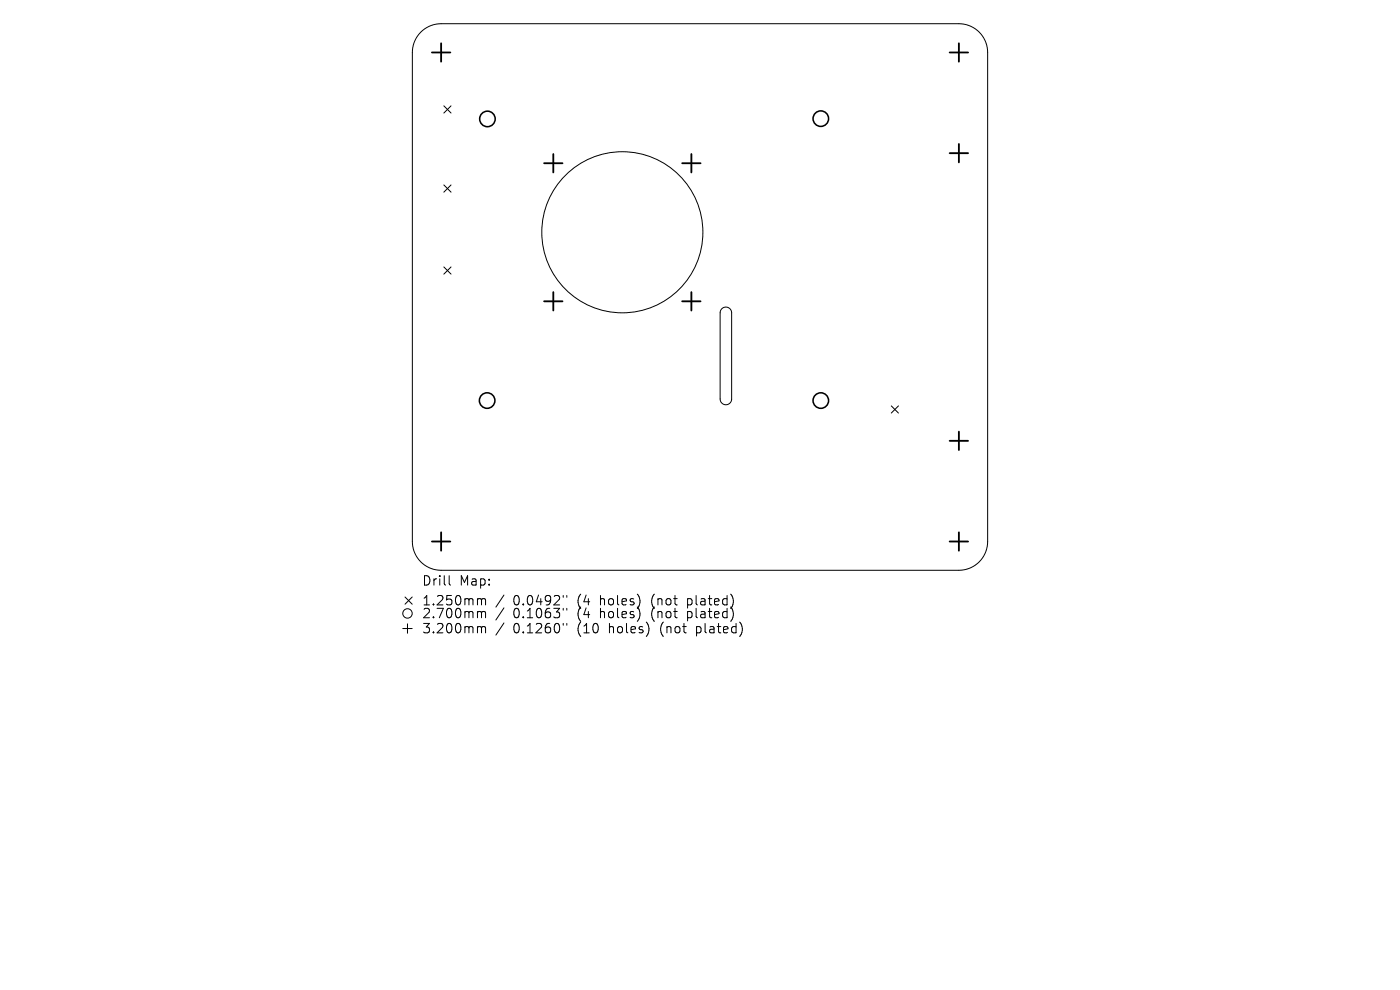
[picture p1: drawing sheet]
<svg xmlns="http://www.w3.org/2000/svg" width="297mm" height="210mm" viewBox="0 0 297 210" stroke-linecap="round" stroke-linejoin="round" font-family="sans-serif">
<defs><g id="words">
<g font-size="2.8">
<text x="89.4" y="124.5">Drill</text>
<text x="97.5" y="124.5">Map:</text>
<text x="89.4" y="128.7">1.250mm</text>
<text x="89.4" y="131.4">2.700mm</text>
<text x="108.9" y="128.7">0.0492&quot;</text>
<text x="108.9" y="131.4">0.1063&quot;</text>
<text x="122.6" y="128.7">(4</text>
<text x="122.6" y="131.4">(4</text>
<text x="127.6" y="128.7">holes)</text>
<text x="127.6" y="131.4">holes)</text>
<text x="138.6" y="128.7">(not</text>
<text x="138.6" y="131.4">(not</text>
<text x="146.5" y="128.7">plated)</text>
<text x="146.5" y="131.4">plated)</text>
<text x="89.4" y="134.6">3.200mm</text>
<text x="108.9" y="134.6">0.1260&quot;</text>
<text x="122.6" y="134.6">(10</text>
<text x="129.5" y="134.6">holes)</text>
<text x="140.5" y="134.6">(not</text>
<text x="148.4" y="134.6">plated)</text>
</g>
</g></defs>
<g fill="none" stroke="#000" stroke-width=".21">
<path d="M89.3 6.8a6.1 6.1 0 0 1 4.3-1.8h109.8a6.1 6.1 0 0 1 6.1 6.1v103.8a6.1 6.1 0 0 1-6.1 6.1h-109.8a6.1 6.1 0 0 1-6.1-6.1v-103.8a6.1 6.1 0 0 1 1.8-4.3zM94.2 22.5l1.5 1.5M94.2 39.2l1.5 1.6M95.7 22.5l-1.5 1.5M95.7 39.2l-1.5 1.6M94.2 56.6l1.5 1.6M95.7 56.6l-1.5 1.6M153.1 65.5a1.22 1.22 0 0 1 1.3-.3 1.22 1.22 0 0 1 .8 1.1v18.4a1.22 1.22 0 0 1-1.2 1.2 1.22 1.22 0 0 1-1.2-1.3v-18.2zM189.1 86.1l1.5 1.5M190.6 86.1l-1.5 1.5M85.4 133.3h2M85.9 126.6l1.5 1.6"/>
<path d="M86.4 132.3v2M87.4 126.6l-1.5 1.6M95.3 122.1v1.7l.3 .3M101.6 127l.5 .1 .1 .2M101.6 129.7l.5 .1 .1 .2M101.6 132.9l.5 .1 .1 .2M102.2 127.3l.2-.3 .5 .1 .1 1.2M102.2 127.3v1M102.2 130v1M102.2 133.2v1M102.2 130l.2-.3 .5 .1 .1 1.2M102.2 133.2l.2-.3 .5 .1 .1 1.2"/>
<path d="M106.9 126.2l-1.7 2.6M106.9 128.9l-1.7 2.6M106.9 132.1l-1.7 2.6M119.5 126.3v.4M119.5 129v.4M119.5 132.2v.4M120.2 126.3v.4M120.2 129v.4M120.2 132.2v.4"/>
<circle cx="132" cy="49.3" r="17.1"/>
<circle cx="86.4" cy="130.1" r="1"/>
</g>
<g fill="none" stroke="#000" stroke-width=".33">
<circle cx="103.4" cy="25.2" r="1.65"/>
<circle cx="174.1" cy="25.2" r="1.65"/>
<circle cx="103.3" cy="85" r="1.65"/>
<circle cx="174.1" cy="85" r="1.65"/>
</g>
<g fill="none" stroke="#000" stroke-width=".39">
<path d="M91.6 11.1h3.9M93.6 9.2v3.9M201.5 11.1h3.9M203.4 9.2v3.9M115.4 34.6h3.9M117.4 32.7v3.9M144.7 34.6h3.9M146.7 32.7v3.9M201.5 32.5h3.9M203.4 30.5v3.9M115.4 63.9h3.9M117.4 62v3.9"/>
<path d="M144.7 63.9h3.9M146.7 62v3.9M201.5 93.5h3.9M203.4 91.6v3.9M91.6 114.9h3.9M93.6 112.9v3.9M201.5 114.9h3.9M203.4 112.9v3.9"/>
</g>
<use href="#words"/>
</svg>
